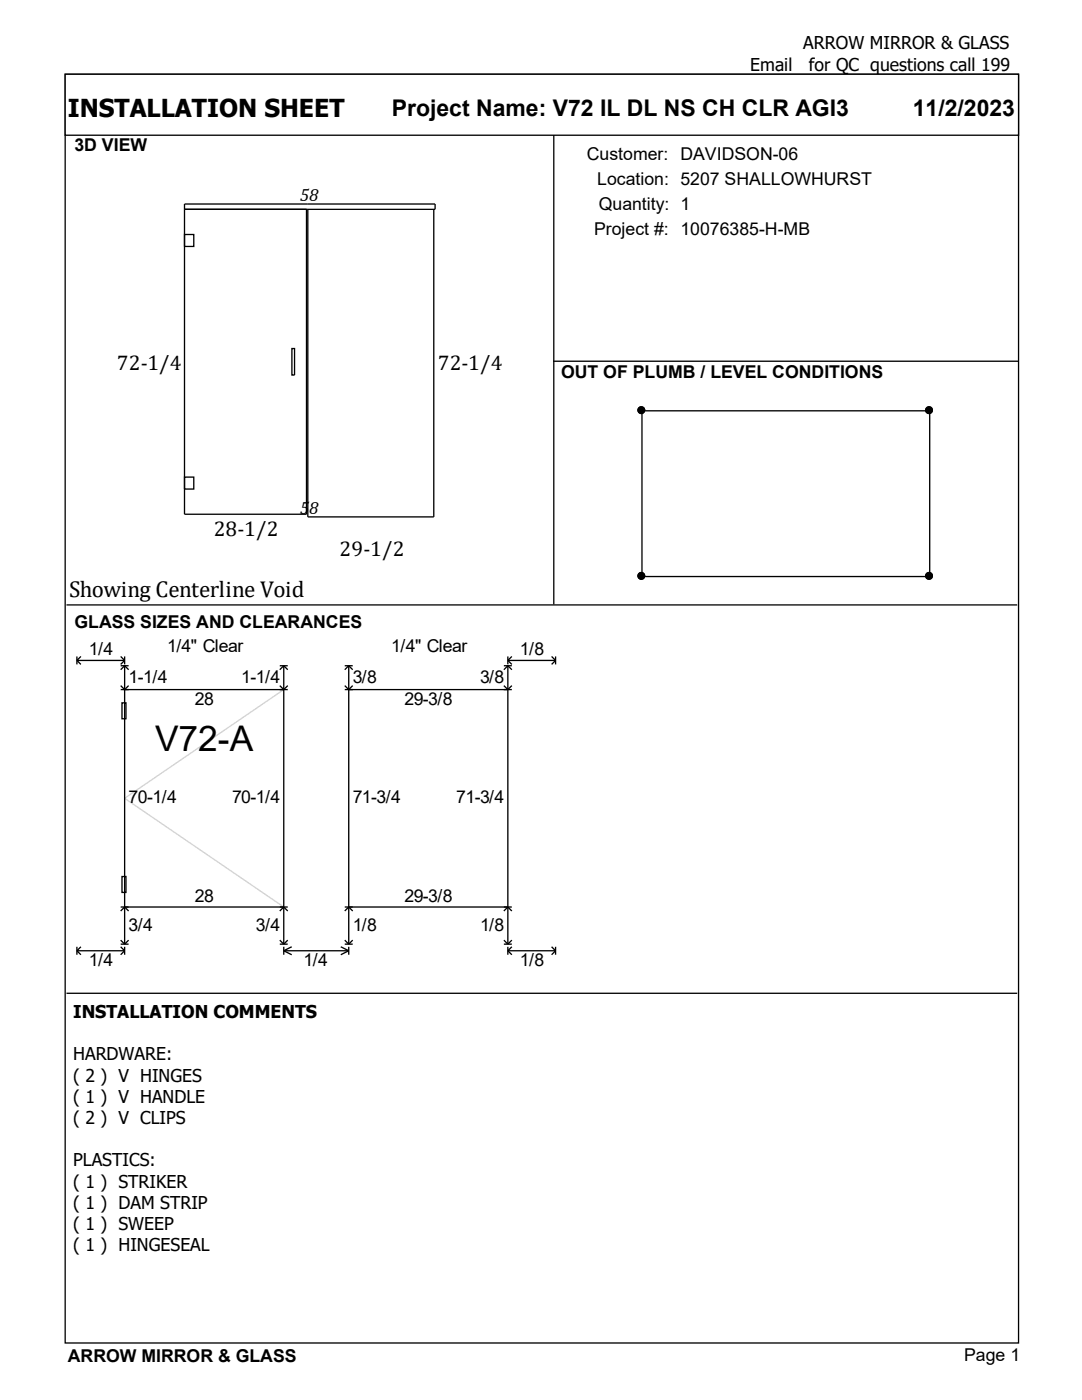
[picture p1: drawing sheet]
<svg xmlns="http://www.w3.org/2000/svg" width="216mm" height="279mm" viewBox="0 0 216 279" stroke-linecap="round" stroke-linejoin="round" font-family="sans-serif">
<defs><g id="words">
<text font-size="7.1" x="30.9" y="150">V72-A</text>
<text font-size="4.9" x="13.5" y="23.3">INSTALLATION SHEET</text>
<g font-size="4.6">
<text x="78.2" y="23.1">Project Name: V72 IL DL NS CH CLR AGI3</text>
<text x="182.1" y="23.1">11/2/2023</text>
<text x="13.8" y="119.2">Showing Centerline Void</text>
</g>
<g font-size="4.2">
<text x="23.3" y="73.8">72-1/4</text>
<text x="87.4" y="73.8">72-1/4</text>
<text x="42.6" y="106.9">28-1/2</text>
<text x="67.8" y="110.9">29-1/2</text>
</g>
<g font-size="3.5">
<text x="160.3" y="9.9">ARROW MIRROR &amp; GLASS</text>
<text x="149.7" y="14.1">Email</text>
<text x="161.4" y="14.1">for QC questions call 199</text>
<text x="14.9" y="30.2">3D VIEW</text>
<text x="117.1" y="31.9">Customer: DAVIDSON-06</text>
<text x="59.8" y="40.1">58</text>
<text x="119.2" y="36.9">Location: 5207 SHALLOWHURST</text>
<text x="119.5" y="41.9">Quantity: 1</text>
<text x="118.5" y="46.9">Project #: 10076385-H-MB</text>
<text x="112" y="75.3">OUT OF PLUMB / LEVEL CONDITIONS</text>
<text x="59.8" y="102.5">58</text>
<text x="14.9" y="125.3">GLASS SIZES AND CLEARANCES</text>
<text x="17.7" y="130.7">1/4</text>
<text x="33.3" y="130.2">1/4&quot; Clear</text>
<text x="78.1" y="130.2">1/4&quot; Clear</text>
<text x="103.7" y="130.7">1/8</text>
<text x="25.7" y="136.3">1-1/4</text>
<text x="48.2" y="136.3">1-1/4</text>
<text x="70.4" y="136.3">3/8</text>
<text x="95.8" y="136.3">3/8</text>
<text x="38.9" y="140.8">28</text>
<text x="80.7" y="140.8">29-3/8</text>
<text x="25.7" y="160.3">70-1/4</text>
<text x="46.3" y="160.3">70-1/4</text>
<text x="70.4" y="160.3">71-3/4</text>
<text x="91" y="160.3">71-3/4</text>
<text x="38.9" y="179.9">28</text>
<text x="80.7" y="179.9">29-3/8</text>
<text x="25.7" y="185.7">3/4</text>
<text x="51.1" y="185.7">3/4</text>
<text x="70.4" y="185.7">1/8</text>
<text x="95.8" y="185.7">1/8</text>
<text x="17.7" y="192.9">1/4</text>
<text x="60.6" y="192.9">1/4</text>
<text x="103.7" y="192.9">1/8</text>
<text x="14.6" y="203.1">INSTALLATION COMMENTS</text>
<text x="14.6" y="211.6">HARDWARE:</text>
<text x="14.6" y="215.8">( 2 ) V HINGES</text>
<text x="14.6" y="220.1">( 1 ) V HANDLE</text>
<text x="14.6" y="224.3">( 2 ) V CLIPS</text>
<text x="14.6" y="232.8">PLASTICS:</text>
<text x="14.6" y="237">( 1 ) STRIKER</text>
<text x="14.6" y="241.2">( 1 ) DAM STRIP</text>
<text x="14.6" y="245.5">( 1 ) SWEEP</text>
<text x="14.6" y="249.7">( 1 ) HINGESEAL</text>
<text x="13.5" y="271.8">ARROW MIRROR &amp; GLASS</text>
<text x="192.4" y="271.7">Page 1</text>
</g>
</g></defs>
<g fill="#fff" stroke="#000" stroke-width=".26">
<path d="M13 14.8h190.2v253.2h-190.2z"/>
<path d="M13 14.8h190.2v12.2h-190.2z"/>
</g>
<path d="M13.5 30.7h96.7v89.4h-96.7z" fill="#fff"/>
<path d="M110.5 27v93.6M36.8 46.8h1.9v2.4h-1.9zM36.8 41.8h50v-1.1h-50v61.9h24.4v-60.8M86.6 41.8v61.4h-25.2v-61.4M58.2 69.6h.6v5.2h-.6zM110.4 72.1h92.8M36.8 95.2h1.9v2.4h-1.9z" fill="none" stroke="#000" stroke-width=".26"/>
<path d="M110.9 77h91.9v43.1h-91.9z" fill="#fff"/>
<g fill="#000" stroke="#000" stroke-width=".26">
<circle cx="128" cy="81.9" r=".66"/>
<circle cx="185.4" cy="81.9" r=".66"/>
<circle cx="128" cy="114.9" r=".66"/>
<circle cx="185.4" cy="114.9" r=".66"/>
</g>
<path d="M128.1 82h57.4v33.1h-57.4zM13.3 120.7h189.7" fill="none" stroke="#000" stroke-width=".26"/>
<path d="M14.3 126.8h187.4v68.8h-187.4z" fill="#fff"/>
<path d="M56.6 137.6l-31.7 21.7 31.7 21.7" fill="none" stroke="#d3d3d3" stroke-width=".26"/>
<g fill="none" stroke="#000" stroke-width=".26">
<path d="M15.3 131v1.6M15.3 131.8l.8 .8M15.3 131.8h9.6M16.1 131l-.8 .8M24.1 131l.8 .8M24.1 137.6h33.3M24.1 132.9h1.6M24.1 136.8l.8 .8 .8-.8M24.9 131v1.6M24.9 132.9v55.5M24.9 131.8l-.8 .8M24.9 132.9l-.8 .8"/>
<path d="M24.9 132.9l.8 .8M55.8 132.9h1.6M55.8 136.8l.8 .8 .8-.8M56.6 132.9v55.5M56.6 132.9l.8 .8M56.6 132.9l-.8 .8M68.8 132.9h1.6M68.8 137.6h33.3M68.8 136.8l.8 .8 .8-.8M69.6 132.9v55.5M69.6 132.9l.8 .8M69.6 132.9l-.8 .8"/>
<path d="M100.5 132.9h1.6M100.5 136.8l.8 .8 .8-.8M101.3 131.8l.8 .8M101.3 132.9l.8 .8M101.3 131.8h9.6M101.3 131v1.6M101.3 132.9v55.5M101.3 132.9l-.8 .8M102.1 131l-.8 .8M110.1 131l.8 .8M110.9 131v1.6M110.9 131.8l-.8 .8"/>
<path d="M24.3 140.3h.8v3.1h-.8zM24.3 174.9h.8v3.2h-.8zM13.3 198.2h189.7M15.3 189v1.5M15.3 189.7l.8 .8M15.3 189.7h9.6M16.1 189l-.8 .7M24.1 189l.8 .7M24.1 181h33.3M24.1 188.4h1.6M24.1 187.6l.8 .8M24.1 181.8l.8-.8 .8 .8"/>
<path d="M24.9 189v1.5M24.9 189.7l-.8 .8M25.7 187.6l-.8 .8M55.8 188.4h1.6M55.8 187.6l.8 .8M55.8 181.8l.8-.8 .8 .8M56.6 189.7h13M56.6 189v1.5M56.6 189.7l1.6 .8M57.4 187.6l-.8 .8M58.2 189l-1.6 .7M68 189l1.6 .7"/>
<path d="M68.8 181h33.3M68.8 188.4h1.6M68.8 187.6l.8 .8M68.8 181.8l.8-.8 .8 .8M69.6 189v1.5M69.6 189.7l-1.6 .8M70.4 187.6l-.8 .8M100.5 188.4h1.6M100.5 187.6l.8 .8M100.5 181.8l.8-.8 .8 .8M101.3 189.7l.8 .8M101.3 189.7h9.6"/>
<path d="M101.3 189v1.5M102.1 187.6l-.8 .8M102.1 189l-.8 .7M110.1 189l.8 .7M110.9 189v1.5M110.9 189.7l-.8 .8"/>
</g>
<use href="#words"/>
</svg>
